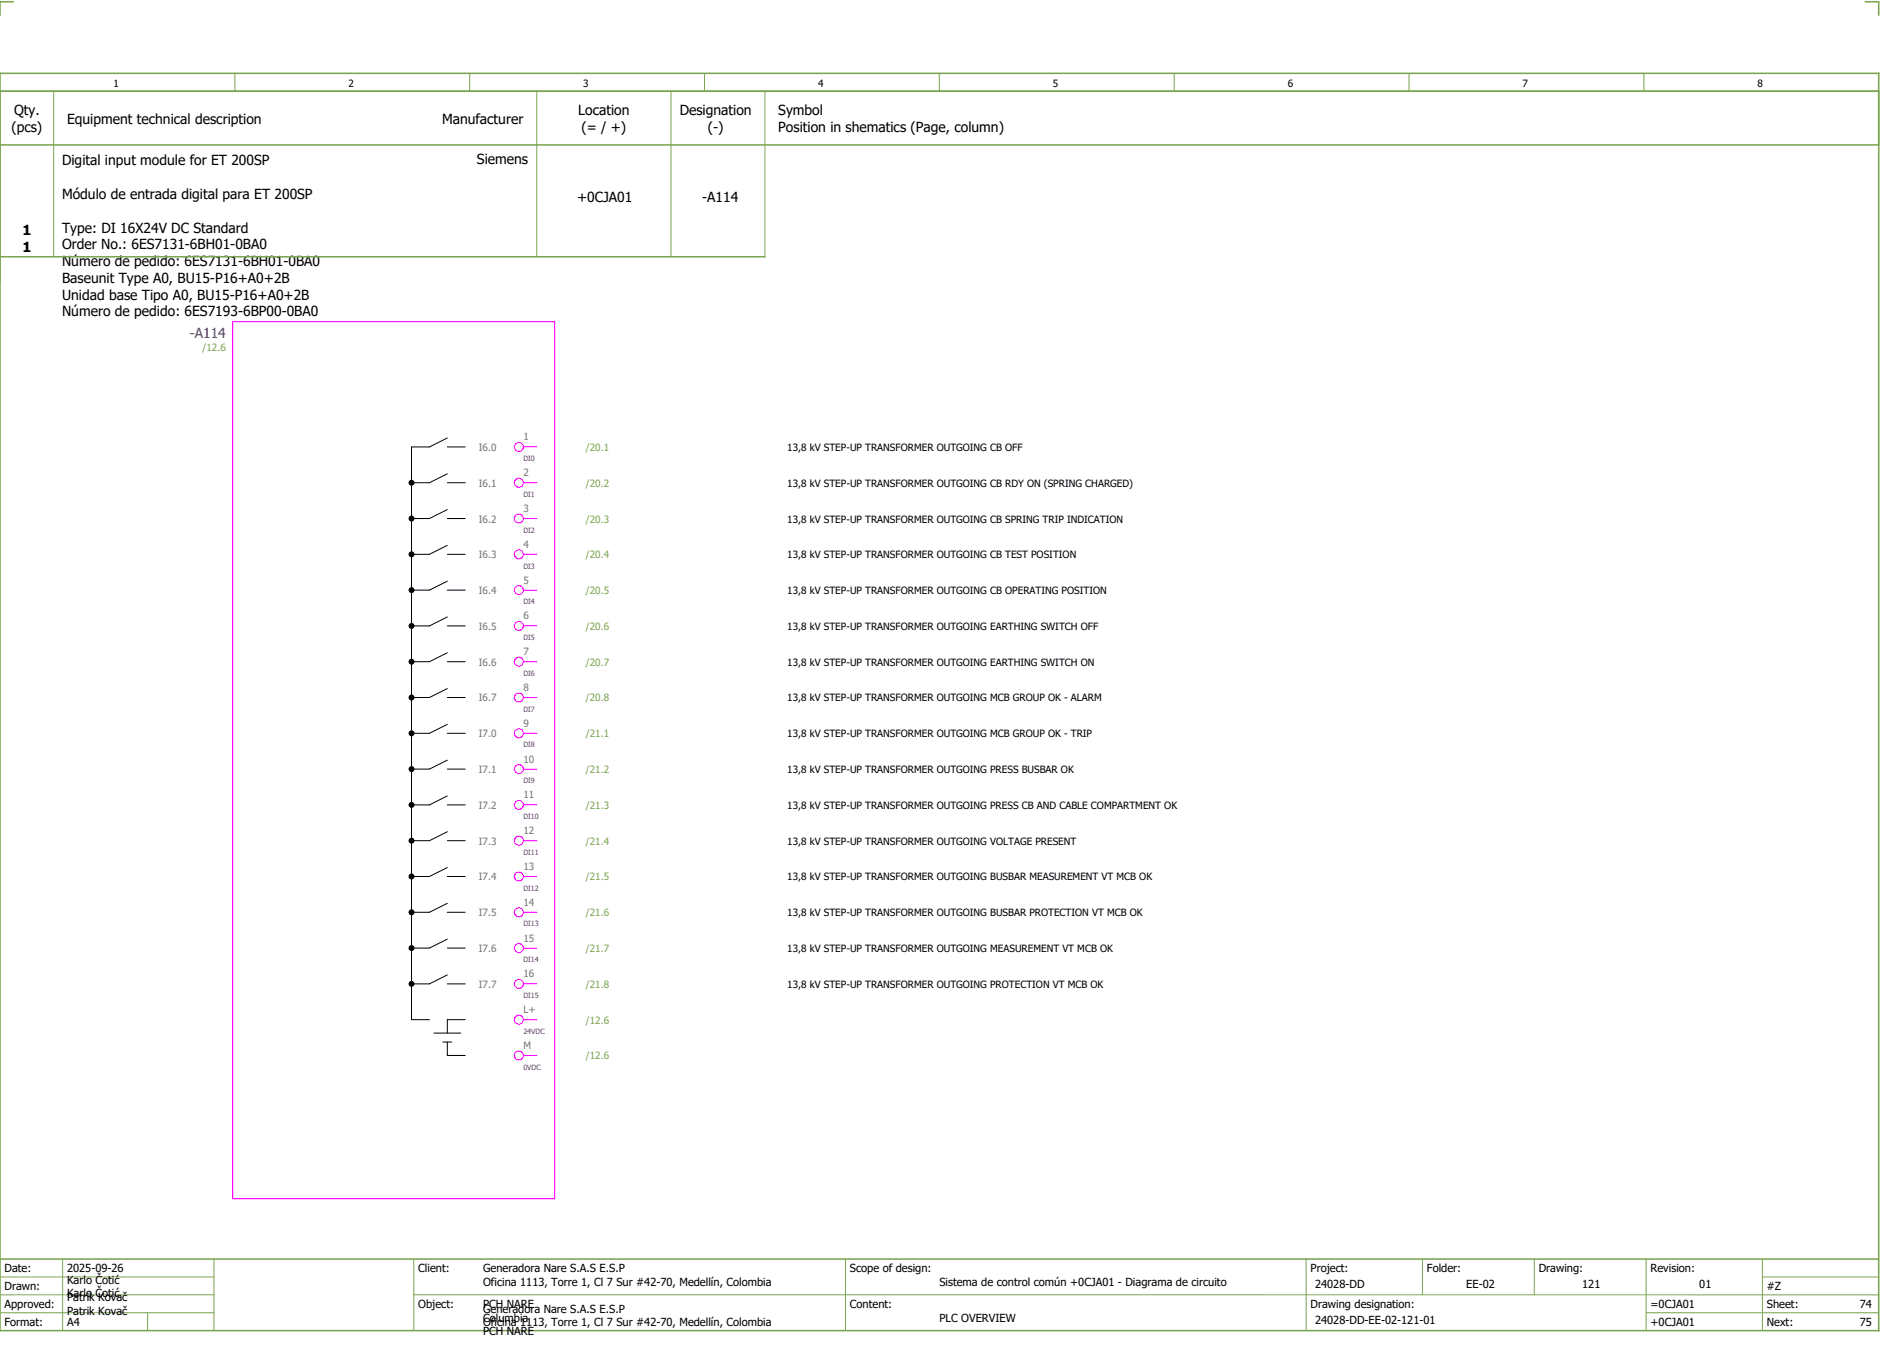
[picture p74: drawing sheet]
<svg xmlns="http://www.w3.org/2000/svg" width="421mm" height="301mm" viewBox="0 0 421 301" stroke-linecap="round" stroke-linejoin="round" font-family="sans-serif">
<defs><g id="words">
<g font-size="3.1">
<text x="2.5" y="29.5">(pcs)</text>
<text x="3.1" y="25.8">Qty.</text>
<text x="15" y="27.6">Equipment technical description</text>
<text x="98.8" y="27.6">Manufacturer</text>
<text x="129.3" y="25.8">Location</text>
<text x="130" y="29.5">(= / +)</text>
<text x="152" y="25.8">Designation</text>
<text x="158.2" y="29.5">(-)</text>
<text x="174" y="25.8">Symbol</text>
<text x="174" y="29.5">Position in shematics (Page, column)</text>
<text x="13.9" y="37">Digital input module for ET 200SP</text>
<text x="106.6" y="36.6">Siemens</text>
<text x="13.9" y="44.5">Módulo de entrada digital para ET 200SP</text>
<text x="129" y="45.3">+0CJA01</text>
<text x="157" y="45.3">-A114</text>
<text x="5" y="52.5">1</text>
<text x="13.9" y="52">Type: DI 16X24V DC Standard</text>
<text x="5" y="56.3">1</text>
<text x="13.9" y="55.7">Order No.: 6ES7131-6BH01-0BA0</text>
<text x="13.9" y="59.5">Número de pedido: 6ES7131-6BH01-0BA0</text>
<text x="13.9" y="63.2">Baseunit Type A0, BU15-P16+A0+2B</text>
<text x="13.9" y="67">Unidad base Tipo A0, BU15-P16+A0+2B</text>
<text x="13.9" y="70.7">Número de pedido: 6ES7193-6BP00-0BA0</text>
</g>
<text font-size="3.1" fill="#00f" x="42.4" y="75.5">-A114</text>
<g font-size="2.5">
<text x="1" y="284.4">Date:</text>
<text x="15" y="286.9">Karlo Čotić</text>
<text x="15" y="284.4">2025-09-26</text>
<text x="93.5" y="284.4">Client:</text>
<text x="108" y="284.4">Generadora Nare S.A.S E.S.P</text>
<text x="108" y="287.4">Oficina 1113, Torre 1, Cl 7 Sur #42-70, Medellín, Colombia</text>
<text x="190" y="284.4">Scope of design:</text>
<text x="210" y="287.4">Sistema de control común +0CJA01 - Diagrama de circuito</text>
<text x="293" y="284.4">Project:</text>
<text x="294" y="287.9">24028-DD</text>
<text x="319" y="284.4">Folder:</text>
<text x="327.8" y="287.9">EE-02</text>
<text x="344" y="284.4">Drawing:</text>
<text x="353.7" y="287.9">121</text>
<text x="369" y="284.4">Revision:</text>
<text x="379.9" y="287.9">01</text>
<text x="1" y="288.4">Drawn:</text>
<text x="1" y="292.4">Approved:</text>
<text x="15" y="289.9">Karlo Čotić</text>
<text x="15" y="290.9">Patrik Kovač</text>
<text x="15" y="293.9">Patrik Kovač</text>
<text x="93.5" y="292.4">Object:</text>
<text x="108" y="293.4">Generadora Nare S.A.S E.S.P</text>
<text x="108" y="292.4">PCH NARE</text>
<text x="190" y="292.4">Content:</text>
<text x="293" y="292.4">Drawing designation:</text>
<text x="369" y="292.4">=0CJA01</text>
<text x="395" y="292.4">Sheet:</text>
<text x="395" y="288.4">#Z</text>
<text x="415.8" y="292.4">74</text>
<text x="1" y="296.4">Format:</text>
<text x="15" y="296.4">A4</text>
<text x="108" y="296.4">Oficina 1113, Torre 1, Cl 7 Sur #42-70, Medellín, Colombia</text>
<text x="108" y="295.4">Columbia</text>
<text x="108" y="298.4">PCH NARE</text>
<text x="210" y="295.4">PLC OVERVIEW</text>
<text x="294" y="295.9">24028-DD-EE-02-121-01</text>
<text x="369" y="296.4">+0CJA01</text>
<text x="395" y="296.4">Next:</text>
<text x="415.8" y="296.4">75</text>
</g>
<g font-size="2.2">
<text x="25.4" y="19.4">1</text>
<text x="77.9" y="19.4">2</text>
<text x="130.4" y="19.4">3</text>
<text x="182.9" y="19.4">4</text>
<text x="235.4" y="19.4">5</text>
<text x="287.9" y="19.4">6</text>
<text x="340.4" y="19.4">7</text>
<text x="392.9" y="19.4">8</text>
<text x="176" y="100.8">13,8 kV STEP-UP TRANSFORMER OUTGOING CB OFF</text>
<text x="176" y="108.8">13,8 kV STEP-UP TRANSFORMER OUTGOING CB RDY ON (SPRING CHARGED)</text>
<text x="176" y="116.8">13,8 kV STEP-UP TRANSFORMER OUTGOING CB SPRING TRIP INDICATION</text>
<text x="176" y="124.8">13,8 kV STEP-UP TRANSFORMER OUTGOING CB TEST POSITION</text>
<text x="176" y="132.8">13,8 kV STEP-UP TRANSFORMER OUTGOING CB OPERATING POSITION</text>
<text x="176" y="140.8">13,8 kV STEP-UP TRANSFORMER OUTGOING EARTHING SWITCH OFF</text>
<text x="176" y="148.8">13,8 kV STEP-UP TRANSFORMER OUTGOING EARTHING SWITCH ON</text>
<text x="176" y="156.8">13,8 kV STEP-UP TRANSFORMER OUTGOING MCB GROUP OK - ALARM</text>
<text x="176" y="164.8">13,8 kV STEP-UP TRANSFORMER OUTGOING MCB GROUP OK - TRIP</text>
<text x="176" y="172.8">13,8 kV STEP-UP TRANSFORMER OUTGOING PRESS BUSBAR OK</text>
<text x="176" y="180.8">13,8 kV STEP-UP TRANSFORMER OUTGOING PRESS CB AND CABLE COMPARTMENT OK</text>
<text x="176" y="188.8">13,8 kV STEP-UP TRANSFORMER OUTGOING VOLTAGE PRESENT</text>
<text x="176" y="196.8">13,8 kV STEP-UP TRANSFORMER OUTGOING BUSBAR MEASUREMENT VT MCB OK</text>
<text x="176" y="204.8">13,8 kV STEP-UP TRANSFORMER OUTGOING BUSBAR PROTECTION VT MCB OK</text>
<text x="176" y="212.8">13,8 kV STEP-UP TRANSFORMER OUTGOING MEASUREMENT VT MCB OK</text>
<text x="176" y="220.8">13,8 kV STEP-UP TRANSFORMER OUTGOING PROTECTION VT MCB OK</text>
</g>
<g font-size="2.2" fill="#7ca552">
<text x="45.3" y="78.4">/12.6</text>
<text x="131" y="100.8">/20.1</text>
<text x="131" y="108.8">/20.2</text>
<text x="131" y="116.8">/20.3</text>
<text x="131" y="124.8">/20.4</text>
<text x="131" y="132.8">/20.5</text>
<text x="131" y="140.8">/20.6</text>
<text x="131" y="148.8">/20.7</text>
<text x="131" y="156.8">/20.8</text>
<text x="131" y="164.8">/21.1</text>
<text x="131" y="172.8">/21.2</text>
<text x="131" y="180.8">/21.3</text>
<text x="131" y="188.8">/21.4</text>
<text x="131" y="196.8">/21.5</text>
<text x="131" y="204.8">/21.6</text>
<text x="131" y="212.8">/21.7</text>
<text x="131" y="220.8">/21.8</text>
<text x="131" y="228.8">/12.6</text>
<text x="131" y="236.8">/12.6</text>
</g>
<g font-size="2.2" fill="#767676">
<text x="107" y="100.8">I6.0</text>
<text x="117" y="98.4">1</text>
<text x="117" y="106.4">2</text>
<text x="107" y="108.8">I6.1</text>
<text x="107" y="116.8">I6.2</text>
<text x="117" y="114.4">3</text>
<text x="107" y="124.8">I6.3</text>
<text x="117" y="122.4">4</text>
<text x="117" y="130.4">5</text>
<text x="107" y="132.8">I6.4</text>
<text x="107" y="140.8">I6.5</text>
<text x="117" y="138.4">6</text>
<text x="107" y="148.8">I6.6</text>
<text x="117" y="146.4">7</text>
<text x="117" y="154.4">8</text>
<text x="107" y="156.8">I6.7</text>
<text x="107" y="164.8">I7.0</text>
<text x="117" y="162.4">9</text>
<text x="107" y="172.8">I7.1</text>
<text x="117" y="170.4">10</text>
<text x="117" y="178.4">11</text>
<text x="107" y="180.8">I7.2</text>
<text x="107" y="188.8">I7.3</text>
<text x="117" y="186.4">12</text>
<text x="107" y="196.8">I7.4</text>
<text x="117" y="194.4">13</text>
<text x="117" y="202.4">14</text>
<text x="107" y="204.8">I7.5</text>
<text x="107" y="212.8">I7.6</text>
<text x="117" y="210.4">15</text>
<text x="107" y="220.8">I7.7</text>
<text x="117" y="218.4">16</text>
<text x="117" y="226.4">L+</text>
<text x="117" y="234.4">M</text>
</g>
<g font-size="1.6" fill="#00f">
<text x="117" y="103.1">DI0</text>
<text x="117" y="111.1">DI1</text>
<text x="117" y="119.1">DI2</text>
<text x="117" y="127.1">DI3</text>
<text x="117" y="135.1">DI4</text>
<text x="117" y="143.1">DI5</text>
<text x="117" y="151.1">DI6</text>
<text x="117" y="159.1">DI7</text>
<text x="117" y="167.1">DI8</text>
<text x="117" y="175.1">DI9</text>
<text x="117" y="183.1">DI10</text>
<text x="117" y="191.1">DI11</text>
<text x="117" y="199.1">DI12</text>
<text x="117" y="207.1">DI13</text>
<text x="117" y="215.1">DI14</text>
<text x="117" y="223.1">DI15</text>
<text x="117" y="231.1">24VDC</text>
<text x="117" y="239.1">0VDC</text>
</g>
</g></defs>
<path d="M0 16.4h420v281h-420zM3 .4h-3v3M417 .4h3v3M0 20.4h420M0 32.4h420M0 57.4h171M0 281.4h420" fill="none" stroke="#7ca552" stroke-width=".35"/>
<g fill="none" stroke="#7ca552" stroke-width=".22">
<path d="M52.5 16.4v4M105 16.4v4M157.5 16.4v4M210 16.4v4M262.5 16.4v4M315 16.4v4M367.5 16.4v4M12 20.4v37M120 20.4v37M150 20.4v37M171 20.4v37M0 285.4h47.8"/>
<path d="M0 293.4h47.8M14 281.4v16M33 293.4v4M47.8 281.4v16M47.8 289.4h-47.8M92.5 281.4v16M92.5 289.4h327.5M189 281.4v16M292 281.4v15.8M318 281.4v8M343 281.4v8M368 281.4v15.8"/>
<path d="M368 293.4h52M394 285.4h26M394 281.4v15.8"/>
</g>
<g fill="none" stroke="#000" stroke-width=".22">
<path d="M100 97.9l-4 2h-4v128h4M100 99.9h4M100 105.9l-4 2h-4M100 107.9h4M100 113.9l-4 2h-4M100 115.9h4M100 121.9l-4 2h-4M100 123.9h4M100 129.9l-4 2h-4M100 131.9h4M100 137.9l-4 2h-4M100 139.9h4"/>
<path d="M100 145.9l-4 2h-4M100 147.9h4M100 153.9l-4 2h-4M100 155.9h4M100 161.9l-4 2h-4M100 163.9h4M100 169.9l-4 2h-4M100 171.9h4M100 177.9l-4 2h-4M100 179.9h4M100 185.9l-4 2h-4M100 187.9h4"/>
<path d="M100 193.9l-4 2h-4M100 195.9h4M100 201.9l-4 2h-4M100 203.9h4M100 209.9l-4 2h-4M100 211.9h4M100 217.9l-4 2h-4M100 219.9h4M97 230.9h6M99 232.9h2M100 232.9v3h4M104 227.9h-4v3"/>
</g>
<g fill="#000">
<circle cx="92" cy="107.9" r=".67"/>
<circle cx="92" cy="115.9" r=".67"/>
<circle cx="92" cy="123.9" r=".67"/>
<circle cx="92" cy="131.9" r=".67"/>
<circle cx="92" cy="139.9" r=".67"/>
<circle cx="92" cy="147.9" r=".67"/>
<circle cx="92" cy="155.9" r=".67"/>
<circle cx="92" cy="163.9" r=".67"/>
<circle cx="92" cy="171.9" r=".67"/>
<circle cx="92" cy="179.9" r=".67"/>
<circle cx="92" cy="195.9" r=".67"/>
<circle cx="92" cy="187.9" r=".67"/>
<circle cx="92" cy="203.9" r=".67"/>
<circle cx="92" cy="219.9" r=".67"/>
<circle cx="92" cy="211.9" r=".67"/>
</g>
<g fill="none" stroke="#f0f" stroke-width=".25">
<path d="M52 71.9h72v196h-72zM117 99.9h3M117 107.9h3M117 115.9h3M117 123.9h3M117 131.9h3M117 139.9h3M117 147.9h3M117 155.9h3M117 163.9h3M117 171.9h3M117 179.9h3"/>
<path d="M117 187.9h3M117 195.9h3M117 203.9h3M117 211.9h3M117 219.9h3M117 227.9h3M117 235.9h3"/>
<circle cx="116" cy="99.9" r="1"/>
<circle cx="116" cy="107.9" r="1"/>
<circle cx="116" cy="115.9" r="1"/>
<circle cx="116" cy="131.9" r="1"/>
<circle cx="116" cy="123.9" r="1"/>
<circle cx="116" cy="139.9" r="1"/>
<circle cx="116" cy="155.9" r="1"/>
<circle cx="116" cy="147.9" r="1"/>
<circle cx="116" cy="179.9" r="1"/>
<circle cx="116" cy="171.9" r="1"/>
<circle cx="116" cy="163.9" r="1"/>
<circle cx="116" cy="187.9" r="1"/>
<circle cx="116" cy="195.9" r="1"/>
<circle cx="116" cy="219.9" r="1"/>
<circle cx="116" cy="203.9" r="1"/>
<circle cx="116" cy="211.9" r="1"/>
<circle cx="116" cy="227.9" r="1"/>
<circle cx="116" cy="235.9" r="1"/>
</g>
<use href="#words"/>
</svg>
